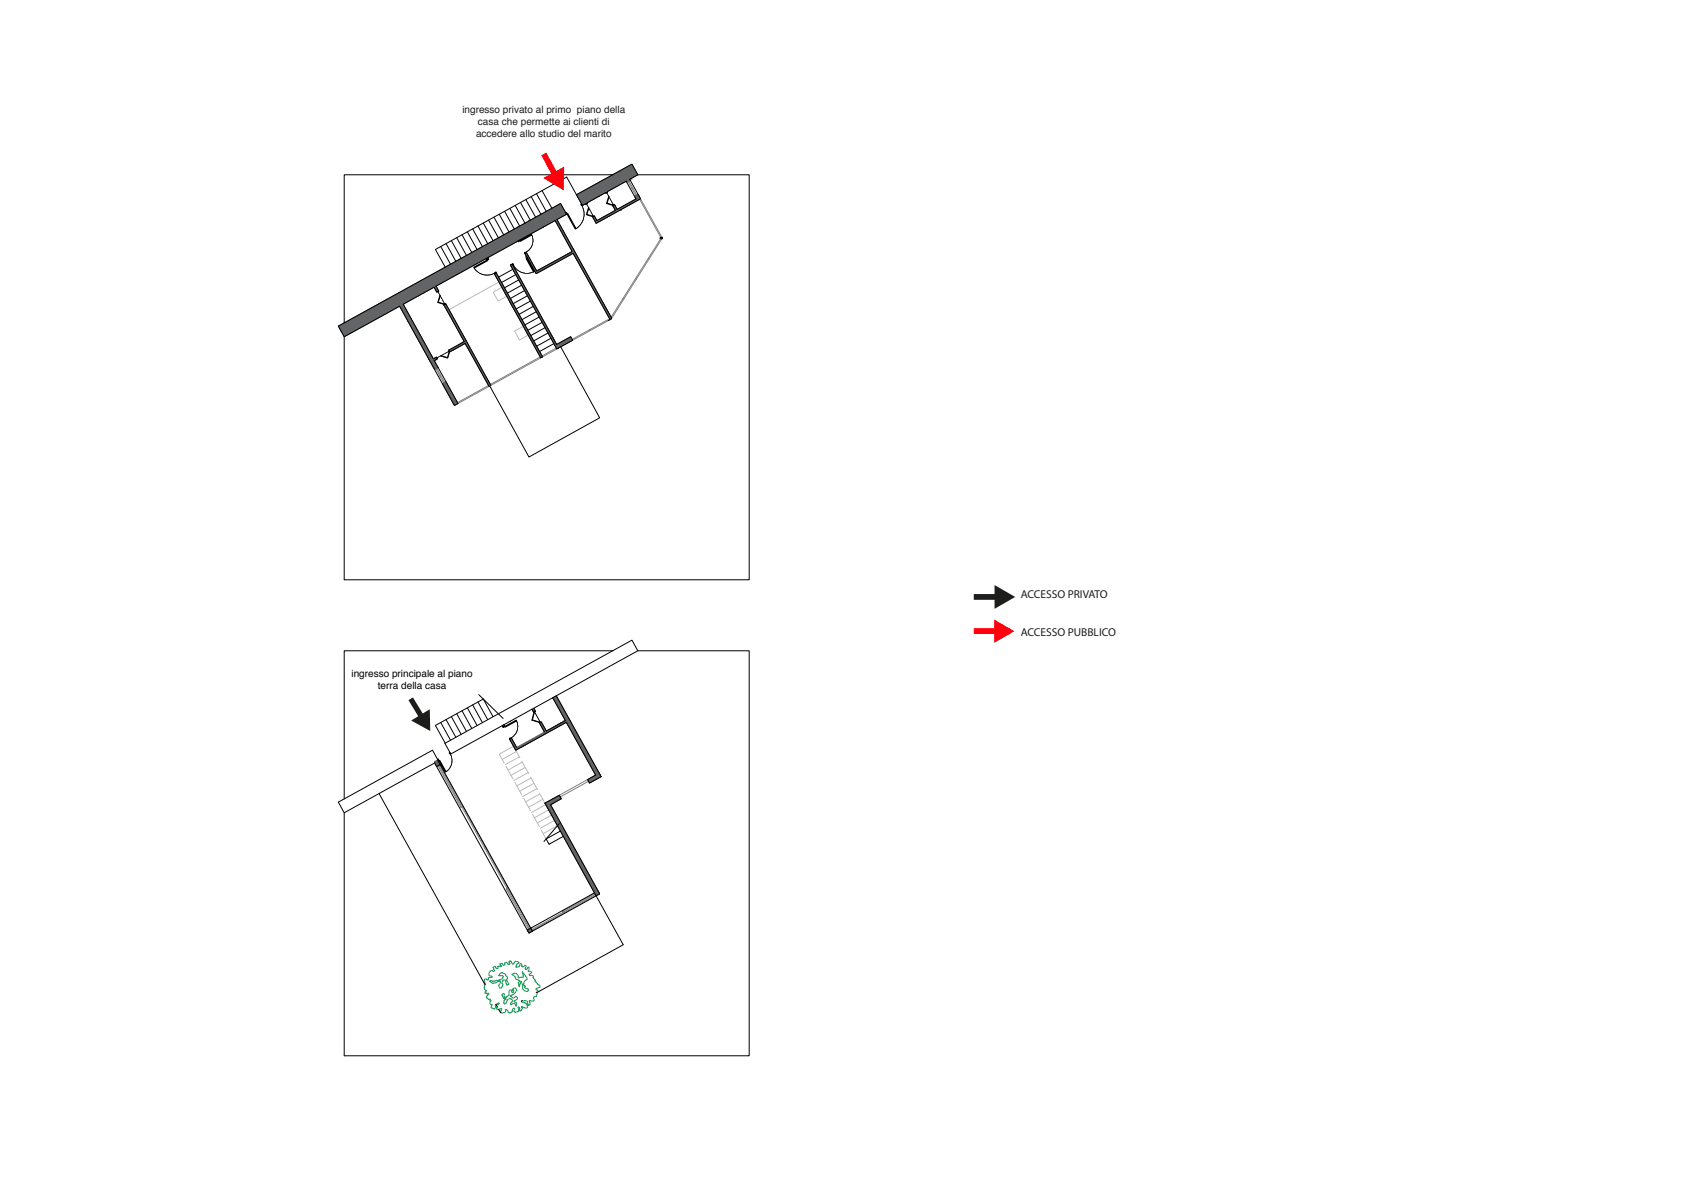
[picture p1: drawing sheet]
<svg xmlns="http://www.w3.org/2000/svg" width="841mm" height="594mm" viewBox="0 0 841 594" stroke-linecap="round" stroke-linejoin="round" font-family="sans-serif">
<defs><g id="words">
<g font-size="5.6" fill="#1d1d1b">
<text x="504" y="296">ACCESSO PRIVATO</text>
<text x="504" y="314">ACCESSO PUBBLICO</text>
</g>
<g font-size="4.9" fill="#1d1d1b">
<text x="228" y="56">ingresso privato al primo piano della</text>
<text x="236" y="62">casa che permette ai clienti di</text>
<text x="235" y="68">accedere allo studio del marito</text>
</g>
<g font-size="4.9">
<text x="174" y="334">ingresso principale al piano</text>
<text x="187" y="340">terra della casa</text>
</g>
</g></defs>
<!-- layer: Livello 1 -->
<path d="M303 86h-133v73M315 86h55v200h-200v-120" fill="none" stroke="#000" stroke-width=".49"/>
<path d="M267 106l10-5 3 5z" fill="#636466"/>
<path d="M267 106l10-5 3 5z" fill="none" stroke="#636466" stroke-width=".49"/>
<path d="M267 106l11 1 2-1zM265 107l2-1 11 1z" fill="#636466"/>
<path d="M265 107l2-1 11 1zM267 106h13l-2 1z" fill="none" stroke="#636466" stroke-width=".49"/>
<path d="M265 107l10 1 3-1zM263 108l2-1 10 1z" fill="#636466"/>
<path d="M263 108l2-1 10 1zM265 107h13l-3 1z" fill="none" stroke="#636466" stroke-width=".49"/>
<path d="M263 108h12zM263 108h12z" fill="#636466"/>
<path d="M263 108h12z" fill="none" stroke="#636466" stroke-width=".49"/>
<path d="M263 108l11 1 1-1zM262 109l1-1 11 1z" fill="#636466"/>
<path d="M262 109l1-1 11 1zM263 108h12l-1 1z" fill="none" stroke="#636466" stroke-width=".49"/>
<path d="M262 109l6 3 6-3zM256 112l6-3 6 3z" fill="#636466"/>
<path d="M256 112l6-3 6 3zM262 109h12l-6 3z" fill="none" stroke="#636466" stroke-width=".49"/>
<path d="M256 112l-1 7 13-7zM243 119l13-7-1 7z" fill="#636466"/>
<path d="M243 119l13-7-1 7zM256 112h12l-13 7z" fill="none" stroke="#636466" stroke-width=".49"/>
<path d="M243 119l12 1v-1zM242 120l1-1 12 1z" fill="#636466"/>
<path d="M242 120l1-1 12 1zM243 119h12v1z" fill="none" stroke="#636466" stroke-width=".49"/>
<path d="M242 120h13zM242 120h13z" fill="#636466"/>
<path d="M242 120h13z" fill="none" stroke="#636466" stroke-width=".49"/>
<path d="M242 120l-1 7 14-7zM228 127l14-7-1 7z" fill="#636466"/>
<path d="M242 120h13l-14 7zM228 127l14-7-1 7z" fill="none" stroke="#636466" stroke-width=".49"/>
<path d="M228 127l12 1 1-1zM228 128v-1l12 1zM228 128h12zM228 128h12z" fill="#636466"/>
<path d="M228 128v-1l12 1zM228 128h12zM228 127h13l-1 1z" fill="none" stroke="#636466" stroke-width=".49"/>
<path d="M228 128l-10 12 22-12zM205 140l23-12-10 12z" fill="#636466"/>
<path d="M228 128h12l-22 12zM205 140l23-12-10 12z" fill="none" stroke="#636466" stroke-width=".49"/>
<path d="M205 140l11 1 2-1zM204 141l1-1 11 1z" fill="#636466"/>
<path d="M204 141l1-1 11 1zM205 140h13l-2 1z" fill="none" stroke="#636466" stroke-width=".49"/>
<path d="M204 141l5 4 7-4zM197 145l7-4 5 4z" fill="#636466"/>
<path d="M197 145l7-4 5 4zM204 141h12l-7 4z" fill="none" stroke="#636466" stroke-width=".49"/>
<path d="M197 145l9 1 3-1zM194 146l3-1 9 1z" fill="#636466"/>
<path d="M194 146l3-1 9 1zM197 145h12l-3 1z" fill="none" stroke="#636466" stroke-width=".49"/>
<path d="M194 146l5 4 7-4zM187 150l7-4 5 4z" fill="#636466"/>
<path d="M187 150l7-4 5 4zM194 146h12l-7 4z" fill="none" stroke="#636466" stroke-width=".49"/>
<path d="M197 151h.1" fill="none" stroke="#636466" stroke-width=".49"/>
<path d="M187 150l10 1 2-1zM185 151l2-1 10 1z" fill="#636466"/>
<path d="M185 151l2-1 10 1zM187 150h12l-2 1z" fill="none" stroke="#636466" stroke-width=".49"/>
<path d="M185 151l2 6 10-6zM175 157l10-6 2 6z" fill="#636466"/>
<path d="M175 157l10-6 2 6zM185 151h12l-10 6z" fill="none" stroke="#636466" stroke-width=".49"/>
<path d="M167 161h13l-5-4zM167 161h13l-10 5z" fill="#636466"/>
<path d="M167 161l8-4 5 4zM167 161h13l-10 5z" fill="none" stroke="#636466" stroke-width=".49"/>
<path d="M175 157h12l-7 4z" fill="#636466"/>
<path d="M175 157h12l-7 4z" fill="none" stroke="#636466" stroke-width=".49"/>
<path d="M274 109l-6 3M280 106l-5 2M226 136h.1" fill="none" stroke="#000" stroke-width=".49"/>
<path d="M240 128l1-1v1z" fill="#636466"/>
<path d="M240 128l1-1v1z" fill="none" stroke="#636466" stroke-width=".49"/>
<path d="M240 128h1zM240 128h1z" fill="#636466"/>
<path d="M240 128h1z" fill="none" stroke="#636466" stroke-width=".49"/>
<path d="M240 128h1z" fill="#636466"/>
<path d="M240 128h1h-1zM240 128h.1" fill="none" stroke="#636466" stroke-width=".49"/>
<path d="M240 128h.1" fill="none" stroke="#636466" stroke-width=".49"/>
<path d="M240 128h.1" fill="none" stroke="#636466" stroke-width=".49"/>
<path d="M268 112l-50 28" fill="none" stroke="#000" stroke-width=".49"/>
<path d="M214 142l1-1 1 1z" fill="#636466"/>
<path d="M214 142l1-1 1 1z" fill="none" stroke="#636466" stroke-width=".49"/>
<path d="M214 142l1 2h2zM215 144h2h-1z" fill="#636466"/>
<path d="M214 142l3 2h-2zM215 144h2h-1z" fill="none" stroke="#636466" stroke-width=".49"/>
<path d="M214 142h2l1 2z" fill="#636466"/>
<path d="M214 142h2l1 2z" fill="none" stroke="#636466" stroke-width=".49"/>
<path d="M197 151l-27 15-3-5M214 142l-15 8M218 140l-3 1" fill="none" stroke="#000" stroke-width=".49"/>
<path d="M303 86l9-5 3 5z" fill="#636466"/>
<path d="M303 86l9-5 3 5z" fill="none" stroke="#636466" stroke-width=".49"/>
<path d="M303 86l8 3 4-3zM299 89l4-3 8 3z" fill="#636466"/>
<path d="M299 89l4-3 8 3zM303 86h12l-4 3z" fill="none" stroke="#636466" stroke-width=".49"/>
<path d="M299 89h12zM298 89h1h12z" fill="#636466"/>
<path d="M298 89h1h12zM299 89h12z" fill="none" stroke="#636466" stroke-width=".49"/>
<path d="M309 89h1l-1 1z" fill="#636466"/>
<path d="M309 89h1l-1 1z" fill="none" stroke="#636466" stroke-width=".49"/>
<path d="M298 89h12h1zM297 89h1h12z" fill="#636466"/>
<path d="M297 89h1h12zM298 89h13h-1z" fill="none" stroke="#636466" stroke-width=".49"/>
<path d="M297 89l11 1 1-1zM296 90l1-1 11 1z" fill="#636466"/>
<path d="M296 90l1-1 11 1zM297 89h12l-1 1z" fill="none" stroke="#636466" stroke-width=".49"/>
<path d="M315 96h.1" fill="none" stroke="#636466" stroke-width=".49"/>
<path d="M296 90l1 6 11-6zM285 96l11-6 1 6z" fill="#636466"/>
<path d="M285 96l11-6 1 6zM296 90h12l-11 6z" fill="none" stroke="#636466" stroke-width=".49"/>
<path d="M285 96l11 1 1-1zM285 96l11 1h-11z" fill="#636466"/>
<path d="M285 96h12l-1 1zM285 96l11 1h-11z" fill="none" stroke="#636466" stroke-width=".49"/>
<path d="M315 96l1 1zM313 97l2-1 1 1z" fill="#636466"/>
<path d="M313 97l2-1 1 1zM315 96l1 1z" fill="none" stroke="#636466" stroke-width=".49"/>
<path d="M313 97l3 1v-1zM313 97l3 1h-2z" fill="#636466"/>
<path d="M313 97h3v1zM313 97l3 1h-2z" fill="none" stroke="#636466" stroke-width=".49"/>
<path d="M314 98h2zM314 98h2z" fill="#636466"/>
<path d="M314 98h2z" fill="none" stroke="#636466" stroke-width=".49"/>
<path d="M287 101h1z" fill="#636466"/>
<path d="M287 101h1z" fill="none" stroke="#636466" stroke-width=".49"/>
<path d="M303 101h1z" fill="#636466"/>
<path d="M303 101h1z" fill="none" stroke="#636466" stroke-width=".49"/>
<path d="M285 97l3 4 8-4zM285 97l3 4h-1z" fill="#636466"/>
<path d="M285 97h11l-8 4zM285 97l3 4h-1z" fill="none" stroke="#636466" stroke-width=".49"/>
<path d="M310 102l6-4h-2zM308 102l6-4-4 4z" fill="#636466"/>
<path d="M308 102l6-4-4 4zM310 102l4-4h2z" fill="none" stroke="#636466" stroke-width=".49"/>
<path d="M303 101l1 1zM303 102h1z" fill="#636466"/>
<path d="M303 102h1zM303 101l1 1z" fill="none" stroke="#636466" stroke-width=".49"/>
<path d="M308 102l-1 1 3-1zM305 103l3-1-1 1z" fill="#636466"/>
<path d="M305 103l3-1-1 1zM308 102h2l-3 1z" fill="none" stroke="#636466" stroke-width=".49"/>
<path d="M303 102l2 1-1-1zM303 102l2 1h-1z" fill="#636466"/>
<path d="M303 102h1l1 1zM303 102l2 1h-1z" fill="none" stroke="#636466" stroke-width=".49"/>
<path d="M304 103l2 1 1-1zM304 103l2 1h-2z" fill="#636466"/>
<path d="M304 103h3l-1 1zM304 103l2 1h-2z" fill="none" stroke="#636466" stroke-width=".49"/>
<path d="M293 107h1z" fill="#636466"/>
<path d="M293 107h1z" fill="none" stroke="#636466" stroke-width=".49"/>
<path d="M300 107l6-3h-2zM298 107l6-3-4 3z" fill="#636466"/>
<path d="M298 107l6-3-4 3zM300 107l4-3h2z" fill="none" stroke="#636466" stroke-width=".49"/>
<path d="M294 109h3l-3 1z" fill="#636466"/>
<path d="M294 109h3l-3 1z" fill="none" stroke="#636466" stroke-width=".49"/>
<path d="M298 107l-1 2 3-2zM295 109l3-2-1 2z" fill="#636466"/>
<path d="M295 109l3-2-1 2zM298 107h2l-3 2z" fill="none" stroke="#636466" stroke-width=".49"/>
<path d="M293 107l2 2-1-2zM293 107l2 2h-1z" fill="#636466"/>
<path d="M293 107h1l1 2zM293 107l2 2h-1z" fill="none" stroke="#636466" stroke-width=".49"/>
<path d="M309 89l5 9M311 89l5 9-22 12M315 86l-3-5-27 15M277 100l-110 61" fill="none" stroke="#000" stroke-width=".49"/>
<path d="M197 151l2-1 1 1z" fill="#636466"/>
<path d="M197 151l2-1 1 1z" fill="none" stroke="#636466" stroke-width=".49"/>
<path d="M197 151l6 7-3-7zM197 151l6 7h-2z" fill="#636466"/>
<path d="M197 151h3l3 7zM197 151l6 7h-2z" fill="none" stroke="#636466" stroke-width=".49"/>
<path d="M201 158l6 7-4-7zM201 158l6 7h-2z" fill="#636466"/>
<path d="M201 158h2l4 7zM201 158l6 7h-2z" fill="none" stroke="#636466" stroke-width=".49"/>
<path d="M214 177l2-1v1z" fill="#636466"/>
<path d="M214 177l2-1v1z" fill="none" stroke="#636466" stroke-width=".49"/>
<path d="M205 165l9 11-7-11zM205 165l9 11h-3z" fill="#636466"/>
<path d="M205 165h2l7 11zM205 165l9 11h-3z" fill="none" stroke="#636466" stroke-width=".49"/>
<path d="M211 176l3 1v-1zM211 176l3 1h-2z" fill="#636466"/>
<path d="M211 176h3v1zM211 176l3 1h-2z" fill="none" stroke="#636466" stroke-width=".49"/>
<path d="M212 177h4zM212 177h4z" fill="#636466"/>
<path d="M212 177h4z" fill="none" stroke="#636466" stroke-width=".49"/>
<path d="M212 177l2 1 2-1zM212 177l2 1h-2z" fill="#636466"/>
<path d="M212 177h4l-2 1zM212 177l2 1h-2z" fill="none" stroke="#636466" stroke-width=".49"/>
<path d="M212 178l2 3h2zM214 181h2l-1 1z" fill="#636466"/>
<path d="M212 178l4 3h-2zM214 181h2l-1 1z" fill="none" stroke="#636466" stroke-width=".49"/>
<path d="M212 178h2l2 3z" fill="#636466"/>
<path d="M212 178h2l2 3z" fill="none" stroke="#636466" stroke-width=".49"/>
<path d="M218 189l2-1 1 1z" fill="#636466"/>
<path d="M218 189l2-1 1 1z" fill="none" stroke="#636466" stroke-width=".49"/>
<path d="M218 189l6 10h2zM224 199h2l-2 1z" fill="#636466"/>
<path d="M218 189l8 10h-2zM224 199h2l-2 1z" fill="none" stroke="#636466" stroke-width=".49"/>
<path d="M218 189h3l5 10z" fill="#636466"/>
<path d="M218 189h3l5 10z" fill="none" stroke="#636466" stroke-width=".49"/>
<path d="M197 151l27 49M199 150l8 15" fill="none" stroke="#000" stroke-width=".49"/>
<path d="M219 150h1z" fill="#636466"/>
<path d="M219 150h1z" fill="none" stroke="#636466" stroke-width=".49"/>
<path d="M219 150l11 19-10-19zM219 150l11 19h-1z" fill="#636466"/>
<path d="M219 150h1l10 19zM219 150l11 19h-1z" fill="none" stroke="#636466" stroke-width=".49"/>
<path d="M229 169l2 1-1-1zM228 170l1-1 2 1z" fill="#636466"/>
<path d="M228 170l1-1 2 1zM229 169h1l1 1z" fill="none" stroke="#636466" stroke-width=".49"/>
<path d="M222 173h2l4-3zM222 173h2l-2 1z" fill="#636466"/>
<path d="M222 173l6-3-4 3zM222 173h2l-2 1z" fill="none" stroke="#636466" stroke-width=".49"/>
<path d="M224 173l4-3h2z" fill="#636466"/>
<path d="M224 173l4-3h2z" fill="none" stroke="#636466" stroke-width=".49"/>
<path d="M230 170l11 20h1zM241 190h1v1z" fill="#636466"/>
<path d="M230 170l12 20h-1zM241 190h1v1z" fill="none" stroke="#636466" stroke-width=".49"/>
<path d="M230 170h1l11 20z" fill="#636466"/>
<path d="M230 170h1l11 20z" fill="none" stroke="#636466" stroke-width=".49"/>
<path d="M267 176l-25 14M267 177l-41 22M241 190l-15 9" fill="none" stroke="#808080" stroke-width=".49"/>
<path d="M285 96l3 5M277 100l3 6M294 107l1 2" fill="none" stroke="#000" stroke-width=".49"/>
<path d="M289 100h1z" fill="#636466"/>
<path d="M289 100h1z" fill="none" stroke="#636466" stroke-width=".49"/>
<path d="M289 101h1zM289 101h1z" fill="#636466"/>
<path d="M289 101h1z" fill="none" stroke="#636466" stroke-width=".49"/>
<path d="M289 100h1z" fill="#636466"/>
<path d="M289 100h1z" fill="none" stroke="#636466" stroke-width=".49"/>
<path d="M289 101h.1M290 100h.1M293 107l1 3M226 199l-2 1" fill="none" stroke="#000" stroke-width=".49"/>
<path d="M316 98l10 19M316 98l11 19M275 172l-7 4" fill="none" stroke="#808080" stroke-width=".49"/>
<path d="M253 130v1zM252 131l1-1v1zM252 131h1z" fill="#636466"/>
<path d="M252 131h1zM252 131l1-1v1zM253 130v1z" fill="none" stroke="#636466" stroke-width=".49"/>
<path d="M252 131h1z" fill="#636466"/>
<path d="M252 131h1z" fill="none" stroke="#636466" stroke-width=".49"/>
<path d="M244 135h1z" fill="#636466"/>
<path d="M244 135h1z" fill="none" stroke="#636466" stroke-width=".49"/>
<path d="M244 135h.1" fill="none" stroke="#636466" stroke-width=".49"/>
<path d="M244 135h1zM244 135h1z" fill="#636466"/>
<path d="M244 135h1z" fill="none" stroke="#636466" stroke-width=".49"/>
<path d="M244 135h1zM244 135h1z" fill="#636466"/>
<path d="M244 135h1z" fill="none" stroke="#636466" stroke-width=".49"/>
<path d="M244 135l9 14-8-14zM244 135l9 14h-1z" fill="#636466"/>
<path d="M244 135h1l8 14zM244 135l9 14h-1z" fill="none" stroke="#636466" stroke-width=".49"/>
<path d="M252 149l1 1zM252 149l1 1z" fill="#636466"/>
<path d="M252 149l1 1z" fill="none" stroke="#636466" stroke-width=".49"/>
<path d="M279 168l3-2 1 2z" fill="#636466"/>
<path d="M279 168l3-2 1 2z" fill="none" stroke="#636466" stroke-width=".49"/>
<path d="M252 131l22 37-21-37zM252 131l22 37h-1z" fill="#636466"/>
<path d="M252 131h1l21 37zM252 131l22 37h-1z" fill="none" stroke="#636466" stroke-width=".49"/>
<path d="M279 168v2l4-2zM275 170l4-2v2z" fill="#636466"/>
<path d="M275 170l4-2v2zM279 168h4l-4 2z" fill="none" stroke="#636466" stroke-width=".49"/>
<path d="M273 168l2 2-1-2zM273 168l2 2h-1z" fill="#636466"/>
<path d="M273 168h1l1 2zM273 168l2 2h-1z" fill="none" stroke="#636466" stroke-width=".49"/>
<path d="M274 170l1 2h1zM275 172h1h-1z" fill="#636466"/>
<path d="M274 170l2 2h-1zM275 172h1h-1z" fill="none" stroke="#636466" stroke-width=".49"/>
<path d="M274 170h5l-3 2z" fill="#636466"/>
<path d="M274 170h5l-3 2z" fill="none" stroke="#636466" stroke-width=".49"/>
<path d="M252 150l15 26h1zM267 176h1l-1 1z" fill="#636466"/>
<path d="M252 150l16 26h-1zM267 176h1l-1 1z" fill="none" stroke="#636466" stroke-width=".49"/>
<path d="M252 150h1l15 26z" fill="#636466"/>
<path d="M252 150h1l15 26z" fill="none" stroke="#636466" stroke-width=".49"/>
<path d="M240 128h.1M241 127v1M244 135l23 42M245 135l23 41M252 131l23 41M253 130l1 1zM253 130l22 40M260 128v-1l4 7h-1z" fill="none" stroke="#000" stroke-width=".49"/>
<path d="M282 125l1-1v1z" fill="#636466"/>
<path d="M282 125l1-1v1z" fill="none" stroke="#636466" stroke-width=".49"/>
<path d="M259 125h1z" fill="#636466"/>
<path d="M259 125h1z" fill="none" stroke="#636466" stroke-width=".49"/>
<path d="M282 125h1zM281 125h2z" fill="#636466"/>
<path d="M281 125h2zM282 125h1z" fill="none" stroke="#636466" stroke-width=".49"/>
<path d="M259 125h1zM259 125h1z" fill="#636466"/>
<path d="M259 125h1z" fill="none" stroke="#636466" stroke-width=".49"/>
<path d="M259 125l3 4-2-4zM259 125l3 4h-1zM261 129h1zM261 129h1z" fill="#636466"/>
<path d="M259 125h1l2 4zM259 125l3 4h-1zM261 129h1z" fill="none" stroke="#636466" stroke-width=".49"/>
<path d="M261 129h2h-1zM261 129h2h-1zM262 129h1zM262 129h1z" fill="#636466"/>
<path d="M261 129h1h1zM261 129h2h-1zM262 129h1z" fill="none" stroke="#636466" stroke-width=".49"/>
<path d="M264 134h3l-2 1z" fill="#636466"/>
<path d="M264 134h3l-2 1z" fill="none" stroke="#636466" stroke-width=".49"/>
<path d="M267 134l16-9h-2zM265 134l16-9-14 9z" fill="#636466"/>
<path d="M265 134l16-9-14 9zM267 134l14-9h2z" fill="none" stroke="#636466" stroke-width=".49"/>
<path d="M262 129l3 5-2-5zM262 129l3 5h-1z" fill="#636466"/>
<path d="M262 129h1l2 5zM262 129l3 5h-1z" fill="none" stroke="#636466" stroke-width=".49"/>
<path d="M260 127h.1" fill="none" stroke="#000" stroke-width=".49"/>
<path d="M326 117h1z" fill="#636466"/>
<path d="M326 117h1z" fill="none" stroke="#636466" stroke-width=".49"/>
<path d="M326 117l1 1zM326 117l1 1z" fill="#636466"/>
<path d="M326 117l1 1z" fill="none" stroke="#636466" stroke-width=".49"/>
<path d="M326 118h1zM326 118h1z" fill="#636466"/>
<path d="M326 118h1z" fill="none" stroke="#636466" stroke-width=".49"/>
<path d="M326 118h1z" fill="#636466"/>
<path d="M326 118h1z" fill="none" stroke="#636466" stroke-width=".49"/>
<path d="M315 86l-4 3M327 117v1h-1" fill="none" stroke="#000" stroke-width=".49"/>
<path d="M299 95h1z" fill="#636466"/>
<path d="M299 95h1z" fill="none" stroke="#636466" stroke-width=".49"/>
<path d="M299 95h1zM299 95h1z" fill="#636466"/>
<path d="M299 95h1z" fill="none" stroke="#636466" stroke-width=".49"/>
<path d="M299 95h1z" fill="#636466"/>
<path d="M299 95h1z" fill="none" stroke="#636466" stroke-width=".49"/>
<g fill="none" stroke="#000" stroke-width=".49">
<path d="M299 95l-9 5M309 89l-9 6M263 116l-6 3 5-3h1M263 117h.1M263 117v1M263 118h.1M263 120v1M263 120h.1M263 118v1M263 119h.1M289 101h-1M260 124v1"/>
<path d="M261 124h-1M261 124h.1M261 123h.1M262 123h.1M262 122v1M263 121l-1 1M263 121h.1M301 158h-1M207 165l7 12M214 178l12 21M275 170l7-4 1 2-7 4M290 335l25-14h55v200h-200v-120"/>
<path d="M303 321h-133v74"/>
</g>
<path d="M300 158l-17 10M301 157l-18 11M215 182l4 7M216 182l4 7M216 181l-1 1M220 188l-2 1" fill="none" stroke="#808080" stroke-width=".49"/>
<path d="M273 345l2-1v1z" fill="#636466"/>
<path d="M273 345l2-1v1z" fill="none" stroke="#636466" stroke-width=".49"/>
<path d="M273 345l9 11-7-11zM273 345l9 11h-3z" fill="#636466"/>
<path d="M273 345h2l7 11zM273 345l9 11h-3z" fill="none" stroke="#636466" stroke-width=".49"/>
<path d="M279 356l3 1v-1zM278 357l1-1 3 1z" fill="#636466"/>
<path d="M278 357l1-1 3 1zM279 356h3v1z" fill="none" stroke="#636466" stroke-width=".49"/>
<path d="M253 365h.1" fill="none" stroke="#636466" stroke-width=".49"/>
<path d="M252 365h1z" fill="#636466"/>
<path d="M252 365h1zM253 365h.1" fill="none" stroke="#636466" stroke-width=".49"/>
<path d="M254 369h3l-2 1z" fill="#636466"/>
<path d="M254 369h3l-2 1z" fill="none" stroke="#636466" stroke-width=".49"/>
<path d="M257 369l23-12h-2zM255 369l23-12-21 12z" fill="#636466"/>
<path d="M255 369l23-12-21 12zM257 369l21-12h2z" fill="none" stroke="#636466" stroke-width=".49"/>
<path d="M252 365l3 4-2-4zM252 365l3 4h-1z" fill="#636466"/>
<path d="M252 365h1l2 4zM252 365l3 4h-1z" fill="none" stroke="#636466" stroke-width=".49"/>
<path d="M280 357l16 26-14-26zM280 357l16 26h-2z" fill="#636466"/>
<path d="M280 357h2l14 26zM280 357l16 26h-2z" fill="none" stroke="#636466" stroke-width=".49"/>
<path d="M294 383l3 1-1-1zM293 384l1-1 3 1z" fill="#636466"/>
<path d="M293 384l1-1 3 1zM294 383h2l1 1z" fill="none" stroke="#636466" stroke-width=".49"/>
<path d="M290 385h4l-1-1zM290 385h4l-3 2z" fill="#636466"/>
<path d="M290 385l3-1 1 1zM290 385h4l-3 2z" fill="none" stroke="#636466" stroke-width=".49"/>
<path d="M293 384h4l-3 1z" fill="#636466"/>
<path d="M293 384h4l-3 1z" fill="none" stroke="#636466" stroke-width=".49"/>
<path d="M290 335l-26 15M263 350l-11 6" fill="none" stroke="#000" stroke-width=".49"/>
<path d="M216 375h.1" fill="none" stroke="#636466" stroke-width=".49"/>
<path d="M216 375l1 1zM214 376l2-1 1 1z" fill="#636466"/>
<path d="M214 376l2-1 1 1zM216 375l1 1z" fill="none" stroke="#636466" stroke-width=".49"/>
<path d="M214 376l1 2h2zM215 378h2l-1 1z" fill="#636466"/>
<path d="M214 376l3 2h-2zM215 378h2l-1 1z" fill="none" stroke="#636466" stroke-width=".49"/>
<path d="M214 376h3v2z" fill="#636466"/>
<path d="M214 376h3v2z" fill="none" stroke="#636466" stroke-width=".49"/>
<path d="M260 459l2-1 1 1z" fill="#636466"/>
<path d="M260 459l2-1 1 1z" fill="none" stroke="#636466" stroke-width=".49"/>
<path d="M260 459l1 1h2zM261 460h2l-2 1z" fill="#636466"/>
<path d="M260 459l3 1h-2zM261 460h2l-2 1z" fill="none" stroke="#636466" stroke-width=".49"/>
<path d="M260 459h3v1z" fill="#636466"/>
<path d="M260 459h3v1z" fill="none" stroke="#636466" stroke-width=".49"/>
<path d="M315 321l-3-5-92 51M275 344l22 40M279 356l-9 5M280 357l-25 13-3-5M214 370l-47 26 3 5 45-24" fill="none" stroke="#000" stroke-width=".49"/>
<path d="M248 358h1z" fill="#636466"/>
<path d="M248 358h1z" fill="none" stroke="#636466" stroke-width=".49"/>
<path d="M248 358h1zM248 358h1z" fill="#636466"/>
<path d="M248 358h1z" fill="none" stroke="#636466" stroke-width=".49"/>
<path d="M248 358l1 1zM248 359h1h-1z" fill="#636466"/>
<path d="M248 358l1 1zM248 359h1h-1z" fill="none" stroke="#636466" stroke-width=".49"/>
<path d="M248 358h1z" fill="#636466"/>
<path d="M248 358h1z" fill="none" stroke="#636466" stroke-width=".49"/>
<path d="M249 358h.1M253 365l2 4" fill="none" stroke="#000" stroke-width=".49"/>
<path d="M216 378l3 5M217 378l44 81M294 442l-16 9" fill="none" stroke="#808080" stroke-width=".49"/>
<path d="M276 393l1 1zM273 394l3-1 1 1z" fill="#636466"/>
<path d="M273 394l3-1 1 1zM276 393l1 1z" fill="none" stroke="#636466" stroke-width=".49"/>
<path d="M273 394v3l4-3zM269 397l4-3v3z" fill="#636466"/>
<path d="M269 397l4-3v3zM273 394h4l-4 3z" fill="none" stroke="#636466" stroke-width=".49"/>
<path d="M269 397h3h1zM269 397h3h-2z" fill="#636466"/>
<path d="M269 397h4h-1zM269 397h3h-2z" fill="none" stroke="#636466" stroke-width=".49"/>
<path d="M270 397l24 44h2zM294 441h2l-2 1z" fill="#636466"/>
<path d="M270 397l26 44h-2zM294 441h2l-2 1z" fill="none" stroke="#636466" stroke-width=".49"/>
<path d="M270 397h2l24 44z" fill="#636466"/>
<path d="M270 397h2l24 44z" fill="none" stroke="#636466" stroke-width=".49"/>
<g fill="none" stroke="#000" stroke-width=".49">
<path d="M248 358v1M248 359h1zM249 359l6-3-6 3zM255 356v1M256 357h.1M256 357v1M256 360h.1M256 358h.1M256 358v1M273 345l6 11M280 357l14 26M251 365h2z"/>
<path d="M253 364h.1M254 364h-1M254 363h.1M255 362l-1 1M255 362h.1M255 361v1M256 360l-1 1M276 393l-7 4 25 45 2-1-24-44M277 410l-7 4M260 459l2-1 1 2-2 1z"/>
</g>
<path d="M274 109l1-1v1z" fill="#636466"/>
<path d="M274 109l1-1v1z" fill="none" stroke="#636466" stroke-width=".49"/>
<path d="M274 109l5 6-4-6zM274 109l5 6h-1z" fill="#636466"/>
<path d="M274 109h1l4 6zM274 109l5 6h-1z" fill="none" stroke="#636466" stroke-width=".49"/>
<path d="M278 115h1zM278 115h1z" fill="#636466"/>
<path d="M278 115h1z" fill="none" stroke="#636466" stroke-width=".49"/>
<path d="M278 115l6 9-5-9zM278 115l6 9h-1z" fill="#636466"/>
<path d="M278 115h1l5 9zM278 115l6 9h-1z" fill="none" stroke="#636466" stroke-width=".49"/>
<path d="M283 124l1 1v-1zM283 124l1 1h-1z" fill="#636466"/>
<path d="M283 124h1v1zM283 124l1 1h-1z" fill="none" stroke="#636466" stroke-width=".49"/>
<path d="M283 125l19 32-18-32zM283 125l19 32h-1z" fill="#636466"/>
<path d="M283 125h1l18 32zM283 125l19 32h-1z" fill="none" stroke="#636466" stroke-width=".49"/>
<path d="M301 157v1l1-1zM301 157v1z" fill="#636466"/>
<path d="M301 157h1l-1 1zM301 157v1zM301 158h.1" fill="none" stroke="#636466" stroke-width=".49"/>
<g fill="none" stroke="#808080" stroke-width=".49">
<path d="M310 90l4 7M311 89l3 7M311 89l-1 1M312 93h.1M313 93h-1M315 96l-2 1M326 118l-24 39M327 118l-25 39M314 137v1M314 138h.1M320 128h1M320 127l1 1"/>
<path d="M301 158h-1M308 147v1M275 172l-7 4M291 163h.1M291 163h1M218 185h-1M218 185l-1 1M216 378h1M219 383l9 16M290 385l-14 8M291 386l-14 8M261 459h.1"/>
<path d="M278 450v1M278 450h.1M279 450v1M279 451l-16 9M294 441l-16 9"/>
</g>
<g fill="none" stroke="#000" stroke-width=".49">
<path d="M260 99l5 8M262 97l5 9M265 96l5 8M268 94l12-7 5 9M300 95h-1M314 98l-9 5-1-2-1 1 1 2-9 5M223 119l5 9M226 117l4 9M228 116l5 9M231 114l5 9M233 113l5 9M236 112l5 8"/>
<path d="M239 110l5 9M241 109l5 8M244 107l5 9M247 106l4 9M249 104l5 9M252 103l5 9M254 101l5 9M256 119h1h-1zM257 100l5 9M273 103l-5-9-53 29 5 9M274 109l9 15-18 10-5-9M275 108l27 49-1 1-18-33-18 10-6-10"/>
<path d="M279 105h1v1zM280 106v-1l4 8zM285 113h-1M285 112v1M286 112h-1M286 112h.1M286 111v1M287 101h1zM287 111h-1M287 110v1M287 102h.1M287 110h.1"/>
<path d="M288 102h.1M288 109l-1 1M288 103h.1M288 109h.1M288 103v1M288 108v1M288 104h.1M288 107v1M288 104v1M288 107h.1M288 105h.1M288 105v1"/>
<path d="M290 100l-1 1M294 107h-1M327 117h-1v1M218 122l4 8M220 120l5 9M234 132l7-4v1l-7 3zM234 132l1 1M235 133h.1M235 134h.1M235 134h1M236 134h.1M236 135h.1"/>
<path d="M237 135h.1M238 135h.1M238 136h.1M239 136h.1M239 136h2M240 128h1zM241 136h.1M241 128h-1M242 136h.1M243 135l-1 1M243 135h.1M244 135h-1"/>
<path d="M244 135h.1M245 134v1h-1zM253 130l-1 1M253 133l-7 4M254 131h.1M254 131v1M254 132h1M255 136l-7 4M255 133h.1M256 133h.1M256 134h.1M256 134h1"/>
<path d="M256 138l-7 4M257 134h.1M257 134l1 1M258 135h.1M259 135h.1M259 135h1M259 125h1h-1zM261 135h-1M261 135h.1M262 135h.1M263 135h.1M263 134h.1"/>
<path d="M264 134h-1M215 141l2 3h-1l-2-2M216 149l3 1M216 144l1 1M216 149l4 1-1-1M217 145l1 1M218 147v1M218 148l1 1M219 150h1h-1M219 150l10 19-7 4v1l8-4 12 21M220 150l22 40M258 141l-7 4"/>
<path d="M259 143l-7 4M260 146l-7 4M262 149l-7 4M263 151l-7 4M265 154l-7 4M266 157l-7 3M268 159l-7 4M214 177l2-1v1l-2 1M268 176l-1 1M269 162l-7 4M271 164l-7 4M272 167l-7 4"/>
<path d="M274 170l-8 4M276 172h-1M218 357l4 9M220 355l5 9M223 354l5 9M226 352l4 9M228 351l5 9M231 350l5 8M233 348l5 9M236 347l5 8M236 343l12 12M244 354l-5-9-24 13 8 14 29-16"/>
<path d="M249 358v1M214 370l48 88 32-17M215 377l1 2M216 379l44 80M216 375l1 1zM217 376v-1l3 6zM217 378l-1 1M222 380h-1M222 379v1M222 372v1M223 373h.1M223 378l-1 1"/>
<path d="M223 373v1M223 378h.1M223 374h.1M223 374v1M223 377v1M223 376v1M223 375h.1M223 376h.1M253 365h.1M187 392l53 94M221 381h-1M221 381h.1"/>
<path d="M221 380h.1M276 393l1 1-5 3M294 383l-4 2 1 2 6-3M276 407l-7 9M278 413l-7 4-1-3M263 460l31-18 14 25-43 23M245 496v1M246 497h.1M246 498l1 2M250 499h.1M258 494h-1"/>
</g>
<path d="M243 478l2-1v1h1v-1h2l-1-1h1l1 1 1-2 2 1-1-1h1l1 1 2-1h1l-1 3 2-1v-1l1 1h2v2l1-1v2h1h1l-2 1 1 1h1v1l1 1v1l3 2-2 1 1 1-1 1v1v1h-1v2h-3l1 2h-1v-1l-3-1v1a2.4 2.4 0 0 1 2 3l-2-1v1l-1 1-1-2v3h-2v-2h-1l-1 2h-1v-1h-1l-1 1h-1h-1l1-2h-3l1-2 1-1-2 1v1l-1 1h-1v-2h-1v-2l-2-1 1-2-1-1v-1l-1-1 1-2-1-1v-1l1-1 1 1v-1h2l-1-1-1-1 1-2 2 1zM242 485l4-1 2-1 1-1h-3l2-2 2 1v1l1 1-1 1 1 2-1 1v-3h-2v1v1v2h-1l-1-1 1-3a4 4 0 0 1-5 1zM248 491h1v2l1-1h1l1-3h1v1h1v-1l-1-1h1l1 1-1 2-2 1 2 1 1-1 1 1h-1l-1 1 1 1v2l-1-1h-2l1-2v-1h-2l-2 3v-2l1-1h-2zM253 481h2l1 1v1h2v-3l2 4-1 1v2h1l-1 1h2v1l-1 1-2-2-1-3-1 2v-1l1-1-2-1-1-2z" fill="none" stroke="#00954a" stroke-width=".49"/>
<path d="M275 108l-1 1M241 127l-1 1M246 139l-24 14M283 124v1M199 150l-2 1M244 144l4-2 2 4-4 3zM254 164l4-3 3 5-4 2z" fill="none" stroke="#bababa" stroke-width=".49"/>
<path d="M266 357l1-1 1 1z" fill="#636466"/>
<path d="M266 357l1-1 1 1z" fill="none" stroke="#636466" stroke-width=".49"/>
<path d="M266 357l3 4h1zM269 361h1l-1 1z" fill="#636466"/>
<path d="M266 357l4 4h-1zM269 361h1l-1 1z" fill="none" stroke="#636466" stroke-width=".49"/>
<path d="M266 357h2l2 4z" fill="#636466"/>
<path d="M266 357h2l2 4z" fill="none" stroke="#636466" stroke-width=".49"/>
<path d="M264 350v1v1l-1-2M264 352l-1 4 4 1M264 352l3 5-4-1zM270 361l-3-5-1 1 3 5" fill="none" stroke="#000" stroke-width=".49"/>
<path d="M263 350h1z" fill="#636466"/>
<path d="M263 350h1z" fill="none" stroke="#636466" stroke-width=".49"/>
<path d="M263 350v1h1zM263 351h1v1z" fill="#636466"/>
<path d="M263 350l1 1h-1zM263 351h1v1z" fill="none" stroke="#636466" stroke-width=".49"/>
<path d="M263 350h1v1z" fill="#636466"/>
<path d="M263 350h1v1z" fill="none" stroke="#636466" stroke-width=".49"/>
<g fill="none" stroke="#000" stroke-width=".49">
<path d="M300 95v1M300 96l1 1M301 97l-1 3 3 1M301 97l-1 3 3 1-1-1M301 98l1 1M302 99v1M290 101v1M290 102l1 1M291 102l-1 4 3 1M291 103l-1 3 3 1v-1M291 103l1 1M292 105v1"/>
<path d="M217 146l-1 3M217 176l-1 1M218 176h-1M219 175h-1M221 174l-1 1M221 174l1-1-1 4-3-1M222 174l-1 3-3-1M277 171l19 35-35 20-19-35M264 351v1"/>
</g>
<g fill="none" stroke="#bababa" stroke-width=".49">
<path d="M250 378l3 7M255 371l-7 4M257 374l-8 4M257 374l-3-5-7 3 2 5M258 376l3 6M258 376l-7 4M259 379l-7 4M254 386l4 7M259 394l3 6M261 382l-7 3M262 384l3 6M262 384l-7 4"/>
<path d="M264 387l-7 4M265 389l-7 4M266 392l3 5-7 4M267 392l-7 4M268 395l-7 4M271 400l-7 4M263 402l3 6M267 410l3 4M272 403l-7 3M274 405l-7 4M275 408l-7 4"/>
</g>
<g fill="none" stroke="#808080" stroke-width=".49">
<path d="M217 378l23 40M228 398h.1M229 398l-1 1v-1M229 398l-1 1M239 419h1h-1M240 418h-1M240 418l11 20-1 1M240 418l-1 1M250 439l11 20M250 439l1-1 11 20M250 439h.1M251 439h-1"/>
<path d="M251 438h-1M263 459h.1M278 451l-15 8v1M294 441v1l-1-1M294 441v1M294 442l-15 9"/>
</g>
<path d="M481 310h10v-4l10 6-10 5v-4h-10z" fill="#ff000d"/>
<g fill="#1d1d1b">
<path d="M481 293h10v-4l10 6-10 6v-5h-10z"/>
<path d="M202 346l2-2 5 8 3-2v11l-9-5 4-2z"/>
</g>
<path d="M267 77l3-2 5 9 4-2-1 12-10-6 4-2z" fill="#ff000d"/>
<use href="#words"/>
</svg>
